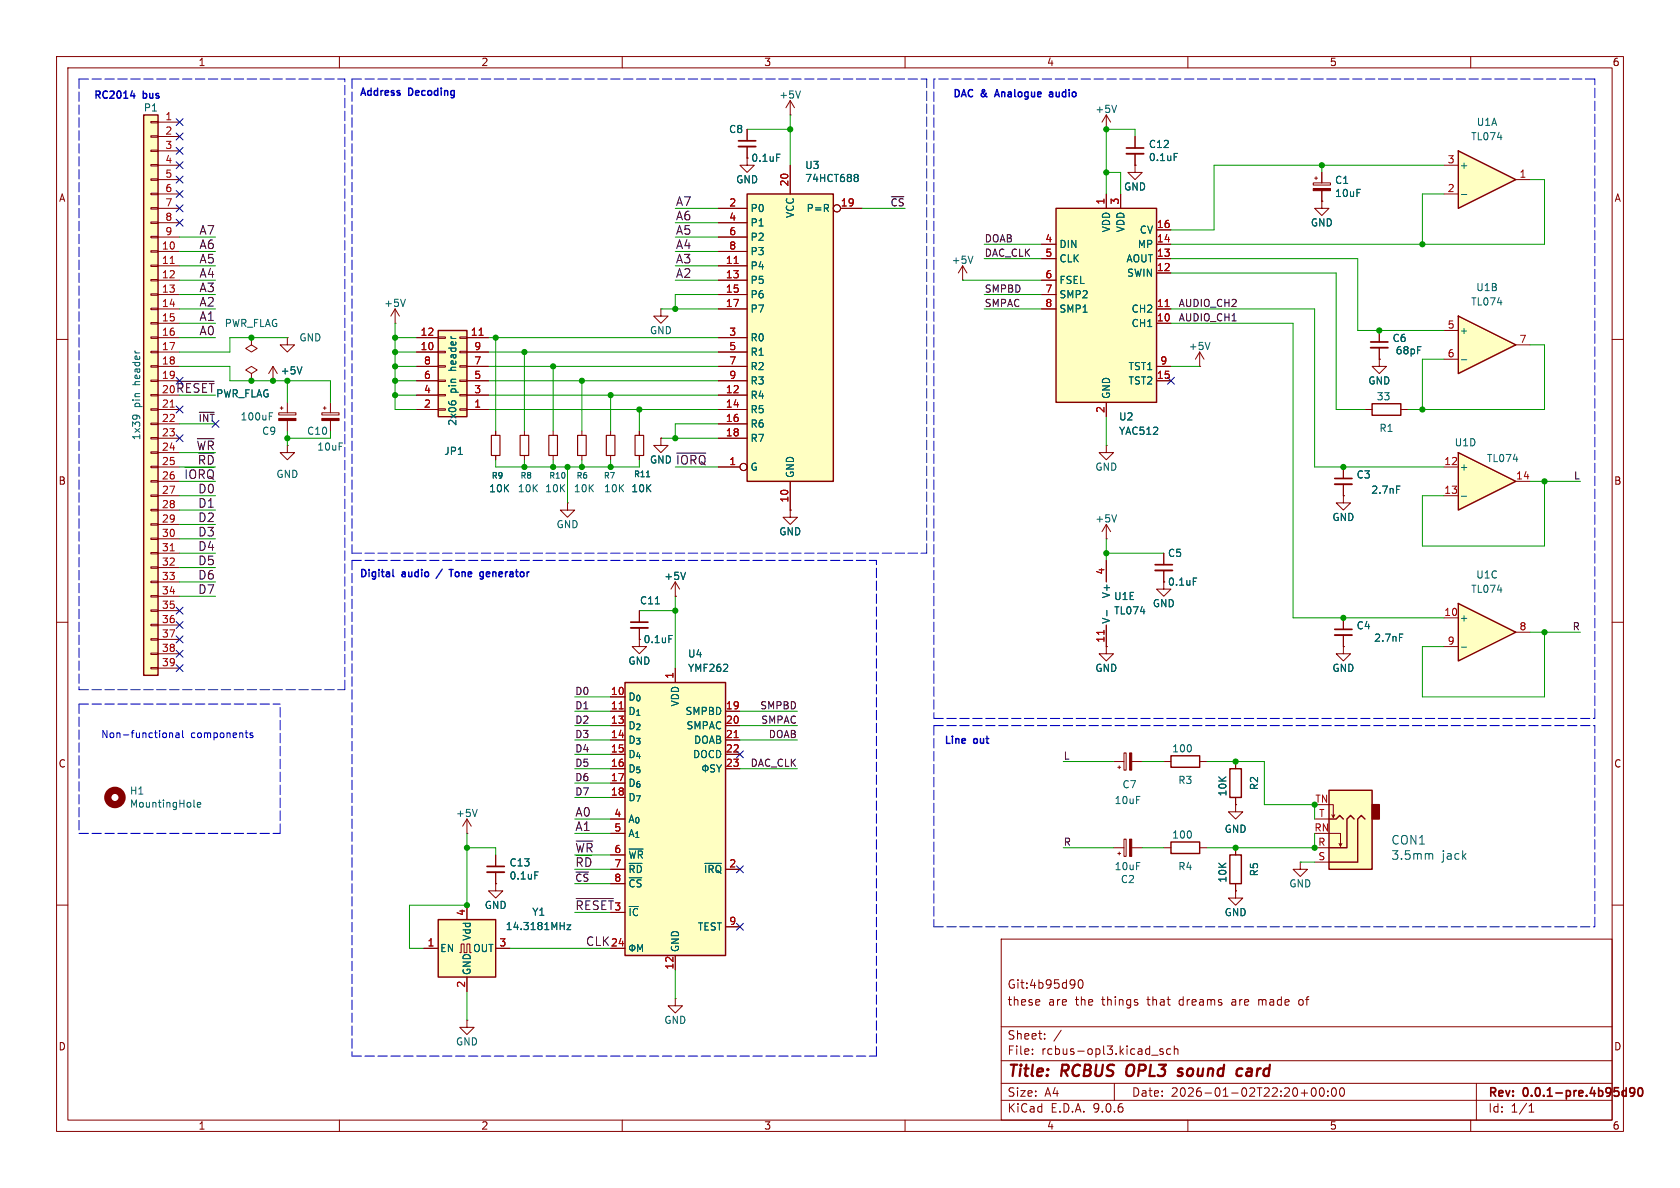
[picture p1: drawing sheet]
<svg xmlns="http://www.w3.org/2000/svg" width="297mm" height="210mm" viewBox="0 0 297 210" stroke-linecap="round" stroke-linejoin="round" font-family="sans-serif">
<defs><g id="words">
<g font-size="2.8" fill="#840000">
<text x="178" y="190.9">Title:</text>
<text x="187.7" y="190.9">RCBUS</text>
<text x="200" y="190.9">OPL3</text>
<text x="209.9" y="190.9">sound</text>
<text x="221.1" y="190.9">card</text>
</g>
<g font-size="2.1" fill="#0f0f0f">
<text x="35.2" y="41.6">A7</text>
<text x="119.4" y="39.1">A6</text>
<text x="119.4" y="41.6">A5</text>
<text x="119.4" y="36.5">A7</text>
<text x="35.2" y="46.7">A5</text>
<text x="35.2" y="44.1">A6</text>
<text x="119.4" y="46.7">A3</text>
<text x="119.4" y="44.1">A4</text>
<text x="35.2" y="51.8">A3</text>
<text x="35.2" y="49.2">A4</text>
<text x="119.4" y="49.2">A2</text>
<text x="35.2" y="56.8">A1</text>
<text x="35.2" y="54.3">A2</text>
<text x="35.2" y="59.4">A0</text>
<text x="31.1" y="69.5">~{RESET}</text>
<text x="34.7" y="79.7">~{WR}</text>
<text x="34.9" y="82.2">~{RD}</text>
<text x="119.4" y="82.2">~{IORQ}</text>
<text x="32.5" y="84.8">~{IORQ}</text>
<text x="35" y="87.3">D0</text>
<text x="35" y="89.9">D1</text>
<text x="35" y="94.9">D3</text>
<text x="35" y="92.4">D2</text>
<text x="35" y="97.5">D4</text>
<text x="35" y="100">D5</text>
<text x="35" y="102.6">D6</text>
<text x="35" y="105.1">D7</text>
<text x="101.6" y="144.5">A0</text>
<text x="101.6" y="147">A1</text>
<text x="101.6" y="150.8">~{WR}</text>
<text x="101.6" y="153.4">~{RD}</text>
<text x="103.5" y="167.3">CLK</text>
</g>
<g font-size="2.1" fill="#006464">
<text x="245.9" y="149.5">CON1</text>
<text x="245.9" y="152.2">3.5mm</text>
<text x="254.9" y="152.2">jack</text>
</g>
<g font-size="2.1" fill="#840000">
<text x="101.6" y="161">~{RESET}</text>
<text x="178" y="178">these</text>
<text x="178" y="175">Git:4b95d90</text>
<text x="185.3" y="178">are</text>
<text x="190.2" y="178">the</text>
<text x="195" y="178">things</text>
<text x="203.1" y="178">that</text>
<text x="208.9" y="178">dreams</text>
<text x="218.3" y="178">are</text>
<text x="223.2" y="178">made</text>
<text x="230.5" y="178">of</text>
<text x="178" y="184">Sheet:</text>
<text x="178" y="186.7">File:</text>
<text x="184.1" y="186.7">rcbus-opl3.kicad_sch</text>
<text x="178" y="196.9">KiCad</text>
<text x="178" y="194.1">Size:</text>
<text x="184.7" y="194.1">A4</text>
<text x="185.7" y="196.9">E.D.A.</text>
<text x="193.3" y="196.9">9.0.6</text>
<text x="200" y="194.1">Date:</text>
<text x="207" y="194.1">2026-01-02T22:20+00:00</text>
<text x="263" y="194.3">Rev:</text>
<text x="263" y="196.9">Id:</text>
<text x="267.1" y="196.9">1/1</text>
<text x="269.4" y="194.3">0.0.1-pre.4b95d90</text>
</g>
<g font-size="1.8" fill="#840000">
<text x="35" y="11.9">1</text>
<text x="85" y="11.9">2</text>
<text x="135" y="11.9">3</text>
<text x="185" y="11.9">4</text>
<text x="235" y="11.9">5</text>
<text x="285" y="11.9">6</text>
<text x="10.3" y="35.9">A</text>
<text x="285.3" y="35.9">A</text>
<text x="10.3" y="85.9">B</text>
<text x="285.3" y="85.9">B</text>
<text x="10.3" y="135.9">C</text>
<text x="285.3" y="135.9">C</text>
<text x="10.3" y="185.9">D</text>
<text x="285.3" y="185.9">D</text>
<text x="35" y="199.9">1</text>
<text x="85" y="199.9">2</text>
<text x="135" y="199.9">3</text>
<text x="185" y="199.9">4</text>
<text x="235" y="199.9">5</text>
<text x="285" y="199.9">6</text>
</g>
<g font-size="1.8" fill="#0000c2">
<text x="16.5" y="17.5">RC2014</text>
<text x="25.4" y="17.5">bus</text>
<text x="63.5" y="17">Address</text>
<text x="72.3" y="17">Decoding</text>
<text x="168.4" y="17.3">DAC</text>
<text x="173.5" y="17.3">&amp;</text>
<text x="176.6" y="17.3">Analogue</text>
<text x="186.6" y="17.3">audio</text>
<text x="63.5" y="102.1">Digital</text>
<text x="71.1" y="102.1">audio</text>
<text x="80.6" y="102.1">Tone</text>
<text x="86.5" y="102.1">generator</text>
<text x="17.8" y="130.6">Non-functional</text>
<text x="33.7" y="130.6">components</text>
<text x="166.9" y="131.6">Line</text>
<text x="172.2" y="131.6">out</text>
</g>
<g font-size="1.8" fill="#006464">
<text x="137.7" y="17.6">+5V</text>
<text x="25.3" y="19.9">P1</text>
<text x="128.8" y="23.7">C8</text>
<text x="193.5" y="20.2">+5V</text>
<text x="261" y="22.5">U1A</text>
<text x="132.7" y="28.8">0.1uF</text>
<text x="203" y="26.4">C12</text>
<text x="203" y="28.7">0.1uF</text>
<text x="260" y="25">TL074</text>
<text x="130" y="32.6">GND</text>
<text x="142.2" y="30.1">U3</text>
<text x="142.2" y="32.4">74HCT688</text>
<text x="198.6" y="33.9">GND</text>
<text x="235.9" y="32.7">C1</text>
<text x="235.9" y="35">10uF</text>
<text x="257.9" y="30.1">+</text>
<text x="132.6" y="37.7">P0</text>
<text x="132.6" y="40.2">P1</text>
<text x="140.6" y="38.6" transform="rotate(-90 140.6 38.6)">VCC</text>
<text x="142.5" y="37.7">P=R</text>
<text x="196.4" y="41.2" transform="rotate(-90 196.4 41.2)">VDD</text>
<text x="199" y="41.2" transform="rotate(-90 199 41.2)">VDD</text>
<text x="201.4" y="41.5">CV</text>
<text x="231.6" y="40.2">GND</text>
<text x="132.6" y="42.8">P2</text>
<text x="132.6" y="45.3">P3</text>
<text x="132.6" y="47.9">P4</text>
<text x="168.1" y="46.8">+5V</text>
<text x="187.2" y="46.6">CLK</text>
<text x="187.2" y="44">DIN</text>
<text x="199" y="46.6">AOUT</text>
<text x="201" y="44">MP</text>
<text x="132.6" y="50.4">P5</text>
<text x="132.6" y="52.9">P6</text>
<text x="187.2" y="50.4">FSEL</text>
<text x="187.2" y="52.9">SMP2</text>
<text x="199.2" y="49.1">SWIN</text>
<text x="260.9" y="51.7">U1B</text>
<text x="39.6" y="58">PWR_FLAG</text>
<text x="67.8" y="54.5">+5V</text>
<text x="114.8" y="59.3">GND</text>
<text x="132.6" y="55.5">P7</text>
<text x="187.2" y="55.5">SMP1</text>
<text x="199.9" y="55.5">CH2</text>
<text x="199.9" y="58">CH1</text>
<text x="257.9" y="59.3">+</text>
<text x="260" y="54.2">TL074</text>
<text x="52.8" y="60.6">GND</text>
<text x="80.9" y="65.5" transform="rotate(-90 80.9 65.5)">header</text>
<text x="132.6" y="60.6">R0</text>
<text x="132.6" y="63.1">R1</text>
<text x="132.6" y="65.6">R2</text>
<text x="199.4" y="65.6">TST1</text>
<text x="210.1" y="62.1">+5V</text>
<text x="246.1" y="60.7">C6</text>
<text x="246.6" y="62.8">68pF</text>
<text x="25" y="68" transform="rotate(-90 25 68)">header</text>
<text x="38.1" y="70.5">PWR_FLAG</text>
<text x="49.5" y="66.4">+5V</text>
<text x="80.9" y="69.5" transform="rotate(-90 80.9 69.5)">pin</text>
<text x="132.6" y="68.2">R3</text>
<text x="132.6" y="70.7">R4</text>
<text x="196.4" y="70.6" transform="rotate(-90 196.4 70.6)">GND</text>
<text x="199.4" y="68.2">TST2</text>
<text x="241.8" y="68.2">GND</text>
<text x="243.3" y="71">33</text>
<text x="25" y="77.9" transform="rotate(-90 25 77.9)">1x39</text>
<text x="25" y="72.1" transform="rotate(-90 25 72.1)">pin</text>
<text x="42.4" y="74.5">100uF</text>
<text x="46.2" y="77.1">C9</text>
<text x="54.2" y="77.1">C10</text>
<text x="80.9" y="75.4" transform="rotate(-90 80.9 75.4)">2x06</text>
<text x="132.6" y="73.3">R5</text>
<text x="132.6" y="75.8">R6</text>
<text x="197.7" y="77.1">YAC512</text>
<text x="197.7" y="74.5">U2</text>
<text x="243.8" y="76.6">R1</text>
<text x="56" y="79.9">10uF</text>
<text x="78.4" y="80.6">JP1</text>
<text x="114.8" y="82.1">GND</text>
<text x="132.6" y="78.3">R7</text>
<text x="132.6" y="83.4">G</text>
<text x="193.5" y="83.4">GND</text>
<text x="257.1" y="79.1">U1D</text>
<text x="257.9" y="83.4">+</text>
<text x="262.8" y="81.9">TL074</text>
<text x="48.8" y="84.7">GND</text>
<text x="86.4" y="87.2">10K</text>
<text x="91.4" y="87.2">10K</text>
<text x="96.3" y="87.2">10K</text>
<text x="101.4" y="87.2">10K</text>
<text x="106.7" y="87.2">10K</text>
<text x="111.5" y="87.2">10K</text>
<text x="140.6" y="84.6" transform="rotate(-90 140.6 84.6)">GND</text>
<text x="239.7" y="84.8">C3</text>
<text x="242.3" y="87.5">2.7nF</text>
<text x="98.3" y="93.6">GND</text>
<text x="137.7" y="94.8">GND</text>
<text x="193.5" y="92.6">+5V</text>
<text x="235.5" y="92.3">GND</text>
<text x="206.4" y="98.7">C5</text>
<text x="113" y="107">C11</text>
<text x="117.3" y="102.7">+5V</text>
<text x="196.4" y="105.9" transform="rotate(-90 196.4 105.9)">V+</text>
<text x="196.9" y="106.3">U1E</text>
<text x="203.7" y="107.5">GND</text>
<text x="206.4" y="103.7">0.1uF</text>
<text x="260" y="105">TL074</text>
<text x="260.9" y="102.5">U1C</text>
<text x="113.7" y="113.9">0.1uF</text>
<text x="196.4" y="110.4" transform="rotate(-90 196.4 110.4)">V-</text>
<text x="196.9" y="108.8">TL074</text>
<text x="239.7" y="111.5">C4</text>
<text x="242.8" y="113.6">2.7nF</text>
<text x="257.9" y="110.1">+</text>
<text x="111" y="117.7">GND</text>
<text x="121.5" y="119">YMF262</text>
<text x="121.5" y="116.4">U4</text>
<text x="193.5" y="119">GND</text>
<text x="235.5" y="119">GND</text>
<text x="111" y="124.1">D_{0}</text>
<text x="120.2" y="125" transform="rotate(-90 120.2 125)">VDD</text>
<text x="111" y="126.6">D_{1}</text>
<text x="111" y="129.1">D_{2}</text>
<text x="111" y="131.7">D_{3}</text>
<text x="121.1" y="126.6">SMPBD</text>
<text x="121.3" y="129.1">SMPAC</text>
<text x="122.6" y="131.7">DOAB</text>
<text x="111" y="134.2">D_{4}</text>
<text x="111" y="136.8">D_{5}</text>
<text x="122.4" y="134.2">DOCD</text>
<text x="207.1" y="133.2">100</text>
<text x="22.9" y="140.7">H1</text>
<text x="22.9" y="143">MountingHole</text>
<text x="111" y="139.3">D_{6}</text>
<text x="111" y="141.8">D_{7}</text>
<text x="197" y="142.3">10uF</text>
<text x="198.3" y="139.5">C7</text>
<text x="208.2" y="138.8">R3</text>
<text x="217" y="140.9" transform="rotate(-90 217 140.9)">10K</text>
<text x="222.6" y="139.8" transform="rotate(-90 222.6 139.8)">R2</text>
<text x="80.5" y="144.6">+5V</text>
<text x="111" y="148.2">A_{1}</text>
<text x="111" y="145.6">A_{0}</text>
<text x="207.1" y="148.4">100</text>
<text x="216.4" y="147.4">GND</text>
<text x="90" y="153.4">C13</text>
<text x="90" y="155.7">0.1uF</text>
<text x="111" y="152">~{WR}</text>
<text x="111" y="154.5">~{RD}</text>
<text x="124.4" y="154.5">~{IRQ}</text>
<text x="197" y="154">10uF</text>
<text x="208.2" y="154">R4</text>
<text x="222.6" y="155" transform="rotate(-90 222.6 155)">R5</text>
<text x="85.6" y="160.9">GND</text>
<text x="111" y="157.1">~{CS}</text>
<text x="198" y="156.3">C2</text>
<text x="217" y="156.1" transform="rotate(-90 217 156.1)">10K</text>
<text x="227.8" y="157.1">GND</text>
<text x="83.4" y="166.4" transform="rotate(-90 83.4 166.4)">Vdd</text>
<text x="89.3" y="164.6">14.3181MHz</text>
<text x="94" y="162.1">Y1</text>
<text x="111" y="162.2">~{IC}</text>
<text x="123.3" y="164.7">TEST</text>
<text x="216.4" y="162.2">GND</text>
<text x="77.7" y="168.5">EN</text>
<text x="83.4" y="172.5" transform="rotate(-90 83.4 172.5)">GND</text>
<text x="83.5" y="168.5">OUT</text>
<text x="120.2" y="168.4" transform="rotate(-90 120.2 168.4)">GND</text>
<text x="80.5" y="185">GND</text>
<text x="117.3" y="181.2">GND</text>
</g>
<g font-size="1.8" fill="#a90000">
<text x="29.1" y="21.3">1</text>
<text x="29.1" y="23.9">2</text>
<text x="29.1" y="26.4">3</text>
<text x="29.1" y="29">4</text>
<text x="255.8" y="29">3</text>
<text x="29.1" y="31.5">5</text>
<text x="29.1" y="34">6</text>
<text x="139.4" y="33.1" transform="rotate(-90 139.4 33.1)">20</text>
<text x="255.8" y="34">2</text>
<text x="268.5" y="31.5">1</text>
<text x="29.1" y="36.6">7</text>
<text x="29.1" y="39.1">8</text>
<text x="29.1" y="41.7">9</text>
<text x="128.8" y="36.6">2</text>
<text x="128.8" y="39.1">4</text>
<text x="128.8" y="41.7">6</text>
<text x="148.5" y="36.6">19</text>
<text x="195.3" y="36.3" transform="rotate(-90 195.3 36.3)">1</text>
<text x="197.9" y="36.3" transform="rotate(-90 197.9 36.3)">3</text>
<text x="204.4" y="40.4">16</text>
<text x="28.5" y="44.2">10</text>
<text x="28.5" y="46.7">11</text>
<text x="128.2" y="46.7">11</text>
<text x="128.8" y="44.2">8</text>
<text x="184.7" y="45.5">5</text>
<text x="184.7" y="42.9">4</text>
<text x="204.4" y="42.9">14</text>
<text x="204.4" y="45.5">13</text>
<text x="28.5" y="49.3">12</text>
<text x="28.5" y="51.8">13</text>
<text x="128.2" y="49.3">13</text>
<text x="128.2" y="51.8">15</text>
<text x="184.7" y="49.3">6</text>
<text x="184.7" y="51.8">7</text>
<text x="204.4" y="48">12</text>
<text x="28.5" y="54.4">14</text>
<text x="28.5" y="56.9">15</text>
<text x="28.5" y="59.4">16</text>
<text x="74.3" y="59.4">12</text>
<text x="83.1" y="59.4">11</text>
<text x="128.2" y="54.4">17</text>
<text x="128.8" y="59.4">3</text>
<text x="184.7" y="54.4">8</text>
<text x="204.4" y="54.4">11</text>
<text x="204.4" y="56.9">10</text>
<text x="255.8" y="58.2">5</text>
<text x="28.5" y="62">17</text>
<text x="28.5" y="64.5">18</text>
<text x="74.3" y="62">10</text>
<text x="74.9" y="64.5">8</text>
<text x="83.7" y="64.5">7</text>
<text x="83.7" y="62">9</text>
<text x="128.8" y="62">5</text>
<text x="128.8" y="64.5">7</text>
<text x="205" y="64.5">9</text>
<text x="255.8" y="63.2">6</text>
<text x="268.5" y="60.7">7</text>
<text x="28.5" y="67.1">19</text>
<text x="28.5" y="69.6">20</text>
<text x="74.9" y="69.6">4</text>
<text x="74.9" y="67.1">6</text>
<text x="83.7" y="69.6">3</text>
<text x="83.7" y="67.1">5</text>
<text x="128.2" y="69.6">12</text>
<text x="128.8" y="67.1">9</text>
<text x="204.4" y="67.1">15</text>
<text x="28.5" y="72.1">21</text>
<text x="28.5" y="74.7">22</text>
<text x="28.5" y="77.2">23</text>
<text x="74.9" y="72.1">2</text>
<text x="83.7" y="72.1">1</text>
<text x="128.2" y="72.1">14</text>
<text x="128.2" y="74.7">16</text>
<text x="128.2" y="77.2">18</text>
<text x="195.3" y="73.1" transform="rotate(-90 195.3 73.1)">2</text>
<text x="28.5" y="79.8">24</text>
<text x="28.5" y="82.3">25</text>
<text x="128.8" y="82.3">1</text>
<text x="255.2" y="82.3">12</text>
<text x="28.5" y="84.8">26</text>
<text x="28.5" y="87.4">27</text>
<text x="28.5" y="89.9">28</text>
<text x="139.4" y="88.9" transform="rotate(-90 139.4 88.9)">10</text>
<text x="255.2" y="87.4">13</text>
<text x="267.9" y="84.8">14</text>
<text x="28.5" y="92.5">29</text>
<text x="28.5" y="95">30</text>
<text x="28.5" y="97.5">31</text>
<text x="28.5" y="100.1">32</text>
<text x="195.3" y="101.7" transform="rotate(-90 195.3 101.7)">4</text>
<text x="28.5" y="102.6">33</text>
<text x="28.5" y="105.2">34</text>
<text x="28.5" y="107.7">35</text>
<text x="28.5" y="110.2">36</text>
<text x="28.5" y="112.8">37</text>
<text x="195.3" y="113.7" transform="rotate(-90 195.3 113.7)">11</text>
<text x="255.2" y="109">10</text>
<text x="268.5" y="111.5">8</text>
<text x="28.5" y="115.3">38</text>
<text x="28.5" y="117.9">39</text>
<text x="255.8" y="114">9</text>
<text x="107.9" y="122.9">10</text>
<text x="107.9" y="125.5">11</text>
<text x="119.1" y="120.1" transform="rotate(-90 119.1 120.1)">1</text>
<text x="128.2" y="125.5">19</text>
<text x="107.9" y="128">13</text>
<text x="107.9" y="130.6">14</text>
<text x="128.2" y="128">20</text>
<text x="128.2" y="130.6">21</text>
<text x="107.9" y="133.1">15</text>
<text x="107.9" y="135.6">16</text>
<text x="128.2" y="133.1">22</text>
<text x="128.2" y="135.6">23</text>
<text x="107.9" y="138.2">17</text>
<text x="107.9" y="140.7">18</text>
<text x="232.4" y="142">TN</text>
<text x="108.5" y="147.1">5</text>
<text x="108.5" y="144.5">4</text>
<text x="232.3" y="147.1">RN</text>
<text x="232.9" y="149.6">R</text>
<text x="233.1" y="144.5">T</text>
<text x="108.5" y="150.9">6</text>
<text x="108.5" y="153.4">7</text>
<text x="108.5" y="156">8</text>
<text x="128.8" y="153.4">2</text>
<text x="233" y="152.1">S</text>
<text x="82.3" y="162" transform="rotate(-90 82.3 162)">4</text>
<text x="108.5" y="161">3</text>
<text x="75.5" y="167.4">1</text>
<text x="88.2" y="167.4">3</text>
<text x="107.9" y="167.4">24</text>
<text x="128.8" y="163.6">9</text>
<text x="119.1" y="171.5" transform="rotate(-90 119.1 171.5)">12</text>
<text x="82.3" y="174.7" transform="rotate(-90 82.3 174.7)">2</text>
</g>
<g font-size="1.8" fill="#0f0f0f">
<text x="157.3" y="36.6">~{CS}</text>
<text x="174" y="42.9">DOAB</text>
<text x="174" y="45.5">DAC_CLK</text>
<text x="174" y="51.8">SMPBD</text>
<text x="174" y="54.3">SMPAC</text>
<text x="208.3" y="54.3">AUDIO_CH2</text>
<text x="208.3" y="56.9">AUDIO_CH1</text>
<text x="278.2" y="84.8">L</text>
<text x="277.9" y="111.5">R</text>
<text x="101.6" y="122.9">D0</text>
<text x="101.6" y="125.5">D1</text>
<text x="134.3" y="125.5">SMPBD</text>
<text x="101.6" y="130.5">D3</text>
<text x="101.6" y="128">D2</text>
<text x="134.5" y="128">SMPAC</text>
<text x="135.8" y="130.5">DOAB</text>
<text x="101.6" y="135.6">D5</text>
<text x="101.6" y="133.1">D4</text>
<text x="132.6" y="135.6">DAC_CLK</text>
<text x="188" y="134.4">L</text>
<text x="101.6" y="138.2">D6</text>
<text x="101.6" y="140.7">D7</text>
<text x="188" y="149.6">R</text>
<text x="101.6" y="155.9">~{CS}</text>
</g>
<text font-size="1.8" fill="#000084" x="35" y="74.7">~{INT}</text>
<g font-size="1.4" fill="#006464">
<text x="86.8" y="84.8">R9</text>
<text x="91.9" y="84.8">R8</text>
<text x="97" y="84.8">R10</text>
<text x="101.8" y="84.8">R6</text>
<text x="106.6" y="84.8">R7</text>
<text x="112" y="84.6">R11</text>
</g>
</g></defs>
<g fill="none" stroke="#840000" stroke-width=".18">
<path d="M10 10h277v190h-277zM12 12h273v186h-273zM60 10v2M110 10v2M160 10v2M210 10v2M260 10v2M116.8 54.6v1.3h1.3l-1.3 1.3-1.2-1.3h1.2M116.8 54.6h.1M10 60h2M285 60h2M10 110h2"/>
<path d="M113 113v1.3h1.3l-1.3 1.3-1.2-1.3h1.2M113 113h.1M113 108v2M113 111v2M285 110h2M82.5 147.3h.1M82.5 144.8l-.7 1.3M82.5 144.8l.8 1.3M82.5 144.8v2.5M87.6 156.2v1.3h1.3l-1.3 1.3-1.2-1.3h1.2M87.6 156.2h.1M87.6 151.1v2.1"/>
<path d="M87.6 154.2v2M10 160h2M177 166h108v32h-108zM183.7 176.8l.1 .3-.7 .1M190.7 173.3l.3-.1a.81 .81 0 0 1 .5 .6 .81 .81 0 0 1-.3 .8l-.1 .1a.81 .81 0 0 1-.4-1.4zM222.5 176.7v1M222.6 176.8h-.1M229.9 176.7l-.3 .3v.4l.3 .3M285 160h2M60 198v2M110 198v2M160 198v2"/>
<path d="M177 194.5h108M177 191.5h108M177 187.5h108M177 181.5h108M182.5 186.3v.1M182.5 185.5v.1M184.7 183.6v.1M184.7 182.8v.1M187.6 182.1l-1.3 2M197 191.5v3M203.6 186.5h1.1M205.6 185.5l-.4-.1-.2 .2 .1 .2 .5 .2v.3h-.6"/>
<path d="M207 185.5l-.5-.1-.3 .3v.4l.2 .2h.6M207.6 185.5l.2-.1 .4 .1v.9M207.6 184.9v1.5M210 198v2M232 192.4l.2-.1a.81 .81 0 0 1 .6 .6 .81 .81 0 0 1-.3 .8l-.2 .1a.81 .81 0 0 1-.3-1.4zM233.4 192.4l.2-.1a.81 .81 0 0 1 .6 .6 .81 .81 0 0 1-.3 .8l-.2 .1a.81 .81 0 0 1-.3-1.4zM234.7 192.9v.1M234.7 193.7v.1M235.5 192.4l.2-.1a.81 .81 0 0 1 .6 .6 .81 .81 0 0 1-.3 .8l-.1 .1a.81 .81 0 0 1-.4-1.4zM237 192.4l.2-.1a.81 .81 0 0 1 .6 .6 .81 .81 0 0 1-.3 .8l-.2 .1a.81 .81 0 0 1-.3-1.4zM260 198v2M261 191.5v6.5"/>
<path d="M270.3 196.6h.9M270.5 195.5h-.2M270.7 195.1v1.5"/>
</g>
<path d="M111.5 110h3.1M86.1 153.2h3.1M289 192.9l-.3 .3h-.3l-.3-.3 .2-.5 .4-.1 .2 .1a.99 .99 0 0 1-.3 1.4h-.3M289.7 192.4l.2-.1a.81 .81 0 0 1 .6 .6 .81 .81 0 0 1-.3 .8l-.1 .1a.81 .81 0 0 1-.4-1.4z" fill="none" stroke="#840000" stroke-width=".3"/>
<path d="M199.3 188.5a1.5 1.5 0 0 0 0 1.6M208.3 189.4l.5 .1 .3 .3-.2 .3-.6 .1M209.1 189a.5 .5 0 0 0-.8 .2M219.5 188.9l.1 .1M220.4 189.5l-.1 .2 .1 .4" fill="none" stroke="#840000" stroke-width=".4"/>
<path d="M111.5 111h3.1M86.1 154.2h3.1" fill="none" stroke="#840000" stroke-width=".33"/>
<path d="M115.9 106.8h.7M118.3 112.3h.6M84.4 143.1l-.5 1.2M94.6 154.1h.6" fill="none" stroke="#006464" stroke-width=".18"/>
<path d="M132.1 34.3h15.2v50.8h-15.2z" fill="#ffffc2"/>
<path d="M132.1 34.3h15.2v50.8h-15.2z" fill="none" stroke="#840000" stroke-width=".25"/>
<g fill="none" stroke="#840000" stroke-width=".18">
<path d="M127 36.8h5.1M127 39.4h5.1M139.7 29.2v5.1M148.6 36.8h3.8M127 41.9h5.1M127 44.5h5.1M127 47h5.1M127 49.5h5.1M127 52.1h5.1M127 54.6h5.1M127 59.7h5.1M127 62.2h5.1"/>
<path d="M127 64.8h5.1M127 67.3h5.1M127 69.9h5.1M127 72.4h5.1M127 74.9h5.1M127 77.5h5.1M100.3 88.9v1.3h1.3l-1.3 1.2-1.2-1.2h1.2M100.3 88.9h.1M127 82.6h3.8M139.7 85.1v5.1"/>
<circle cx="148" cy="36.8" r=".63"/>
<circle cx="131.4" cy="82.5" r=".63"/>
</g>
<path d="M129.8 46.6h.7" fill="none" stroke="#a90000" stroke-width=".18"/>
<path d="M151.2 30.8h.3l.2 .3-.2 .3M151.2 31.4h.3M151.5 31.4l.2 .2v.3l-.1 .1-.4 .1" fill="none" stroke="#006464" stroke-width=".18"/>
<path d="M77.5 58.4h5v15.3h-5z" fill="#ffffc2"/>
<path d="M77.5 58.4h5v15.3h-5z" fill="none" stroke="#840000" stroke-width=".25"/>
<g fill="none" stroke="#840000" stroke-width=".18">
<path d="M139.7 17.8l-.8 1.3M139.7 17.8l.8 1.3M139.7 17.8v2.5M132.1 27.9v1.3h1.2l-1.2 1.3-1.3-1.3h1.3M132.1 27.9h.1M132.1 22.9v2M132.1 25.9v2M139.7 20.3h.1M69.8 57.2h.1M69.8 54.6l-.7 1.3M69.8 54.6l.8 1.3M69.8 54.6v2.6"/>
<path d="M73.7 59.7h3.8M77.5 59.6h1.2v.2h-1.2zM81.3 59.6h1.2v.2h-1.2zM82.5 59.7h3.9M73.7 72.4h3.8M73.7 69.9h3.8M73.7 67.3h3.8M73.7 64.8h3.8M73.7 62.2h3.8M77.5 72.3h1.2v.2h-1.2zM77.5 69.7h1.2v.3h-1.2zM77.5 67.2h1.2v.2h-1.2z"/>
<path d="M77.5 64.6h1.2v.3h-1.2zM77.5 62.1h1.2v.3h-1.2zM81.3 72.3h1.2v.2h-1.2zM81.3 69.7h1.2v.3h-1.2zM81.3 67.2h1.2v.2h-1.2zM81.3 64.6h1.2v.3h-1.2zM81.3 62.1h1.2v.3h-1.2zM82.5 72.4h3.9M82.5 69.9h3.9M82.5 67.3h3.9M82.5 64.8h3.9M82.5 62.2h3.9"/>
<path d="M119.4 105.4h.1M119.4 102.9l-.8 1.2M119.4 102.9l.7 1.2M119.4 102.9v2.5M237.5 114.3v1.3h1.3l-1.3 1.2-1.3-1.2h1.3M237.5 114.3h.1M237.5 109.2v2.1M237.5 112.3v2"/>
</g>
<path d="M84.7 59.3h.7" fill="none" stroke="#a90000" stroke-width=".18"/>
<path d="M141.5 16.1l-.4 1.2M137.3 27.2h.6M71.7 52.9l-.5 1.3M79.3 71v.2M79.8 71.1l.2-.3h.3l.3 .3M121.2 101.2l-.4 1.2M247.4 112.1h.6" fill="none" stroke="#006464" stroke-width=".18"/>
<path d="M130.6 24.9h3M236 111.3h3" fill="none" stroke="#840000" stroke-width=".3"/>
<path d="M130.6 25.9h3M236 112.3h3" fill="none" stroke="#840000" stroke-width=".33"/>
<path d="M257.8 106.7l10.2 5.1-10.2 5z" fill="#ffffc2"/>
<path d="M257.8 106.7l10.2 5.1-10.2 5zM207 133.6h5.1v2h-5.1zM217.4 135.9h2.1v5.1h-2.1z" fill="none" stroke="#840000" stroke-width=".25"/>
<g fill="none" stroke="#840000" stroke-width=".18">
<path d="M44.4 59.7v1.3l1.1 .6-1.1 .6-1-.6 1-.6M44.4 59.7h.1M50.8 59.7v1.3h1.3l-1.3 1.2-1.3-1.2h1.3M50.8 59.7h.1M44.4 66l1.1-.6-1.1-.6-1 .6 1 .6v1.3M44.4 67.3h.1M48.3 67.3h.1M48.3 64.8l-.8 1.2M48.3 64.8l.7 1.2M48.3 64.8v2.5M49.3 73h3v.4h-3zM49.5 72.1h.5"/>
<path d="M49.8 71.9v.5M50.8 78.7v1.3h1.3l-1.3 1.3-1.3-1.3h1.3M50.8 78.7h.1M50.8 71.1v1.9M50.8 74.3v1.9M56.9 73h3v.4h-3zM57.1 72.1h.6M57.4 71.9v.5M58.4 71.1v1.9M58.4 74.3v1.9M87.6 76.2v.8M92.7 76.2v.8"/>
<path d="M97.8 76.2v.8M102.9 76.2v.8M107.9 76.2v.8M113 76.2v.8M116.8 77.5v1.2h1.3l-1.3 1.3-1.2-1.3h1.2M116.8 77.5h.1M87.6 80.5v.8M92.7 80.5v.8M97.8 80.5v.8M102.9 80.5v.8M107.9 80.5v.8M113 80.5v.8"/>
<path d="M139.7 90.2v1.2h1.3l-1.3 1.3-1.3-1.3h1.3M139.7 90.2h.1M255.3 109.2h2.5M255.3 114.3h2.5M268 111.8h2.5M205.7 134.6h1.3M212.1 134.6h1.3M218.4 134.6v1.3M196.8 149.9h1.9M197.6 150.9h.5M197.9 150.6v.5M198.7 148.3h.4v3.1h-.4z"/>
<path d="M200.1 149.9h1.8M218.4 141v1.2"/>
</g>
<path d="M47.6 73.6h.4M47.6 73h.6M53.4 64.8l-.4 1.3M114.3 84.3h.6M258.3 114.4h1" fill="none" stroke="#006464" stroke-width=".18"/>
<g fill="#840000" stroke="#840000" stroke-width=".18">
<path d="M199.7 148.3h.4v3.1h-.4z"/>
<path d="M56.9 74h3v.3h-3z"/>
<path d="M49.3 74h3v.3h-3z"/>
</g>
<path d="M86.9 77h1.5v3.5h-1.5zM91.9 77h1.6v3.5h-1.6zM97 77h1.6v3.5h-1.6zM102.1 77h1.5v3.5h-1.5zM107.2 77h1.5v3.5h-1.5zM112.3 77h1.5v3.5h-1.5z" fill="none" stroke="#840000" stroke-width=".2"/>
<path d="M25.4 20.3h2.5v99.1h-2.5z" fill="#ffffc2"/>
<path d="M25.4 20.3h2.5v99.1h-2.5z" fill="none" stroke="#840000" stroke-width=".25"/>
<g fill="none" stroke="#840000" stroke-width=".18">
<path d="M26.7 21.5h1.2v.2h-1.2zM26.7 24h1.2v.3h-1.2zM26.7 26.5h1.2v.3h-1.2zM26.7 29.1h1.2v.2h-1.2zM26.7 31.6h1.2v.3h-1.2zM26.7 34.2h1.2v.2h-1.2zM26.7 36.7h1.2v.3h-1.2zM26.7 39.2h1.2v.3h-1.2zM27.9 21.6h3.8M27.9 24.1h3.8M27.9 26.7h3.8M27.9 29.2h3.8"/>
<path d="M27.9 31.8h3.8M27.9 34.3h3.8M27.9 36.8h3.8M27.9 39.4h3.8M26.7 41.8h1.2v.2h-1.2zM26.7 44.3h1.2v.3h-1.2zM26.7 46.9h1.2v.2h-1.2zM26.7 49.4h1.2v.3h-1.2zM26.7 51.9h1.2v.3h-1.2zM26.7 54.5h1.2v.2h-1.2zM26.7 57h1.2v.3h-1.2zM26.7 59.6h1.2v.2h-1.2z"/>
<path d="M27.9 41.9h3.8M27.9 44.5h3.8M27.9 47h3.8M27.9 49.5h3.8M27.9 52.1h3.8M27.9 54.6h3.8M27.9 57.2h3.8M27.9 59.7h3.8M26.7 62.1h1.2v.3h-1.2zM26.7 64.6h1.2v.3h-1.2zM26.7 67.2h1.2v.2h-1.2zM26.7 69.7h1.2v.3h-1.2z"/>
<path d="M26.7 72.3h1.2v.2h-1.2zM26.7 74.8h1.2v.3h-1.2zM26.7 77.3h1.2v.3h-1.2zM26.7 79.9h1.2v.2h-1.2zM27.9 62.2h3.8M27.9 64.8h3.8M27.9 67.3h3.8M27.9 69.9h3.8M27.9 72.4h3.8M27.9 74.9h3.8M27.9 77.5h3.8M26.7 82.4h1.2v.3h-1.2z"/>
<path d="M26.7 85h1.2v.2h-1.2zM26.7 87.5h1.2v.3h-1.2zM26.7 90h1.2v.3h-1.2zM26.7 92.6h1.2v.2h-1.2zM26.7 95.1h1.2v.3h-1.2zM26.7 97.7h1.2v.2h-1.2zM27.9 80h3.8M27.9 82.6h3.8M27.9 85.1h3.8M27.9 87.6h3.8M27.9 90.2h3.8M27.9 92.7h3.8"/>
<path d="M27.9 95.3h3.8M27.9 97.8h3.8M26.7 100.2h1.2v.3h-1.2zM26.7 102.7h1.2v.3h-1.2zM26.7 105.3h1.2v.2h-1.2zM26.7 107.8h1.2v.3h-1.2zM26.7 110.4h1.2v.2h-1.2zM26.7 112.9h1.2v.3h-1.2zM26.7 115.4h1.2v.3h-1.2zM26.7 118h1.2v.2h-1.2zM27.9 100.3h3.8M27.9 102.9h3.8"/>
<path d="M27.9 105.4h3.8M27.9 108h3.8M27.9 110.5h3.8M27.9 113h3.8M27.9 115.6h3.8M27.9 118.1h3.8"/>
</g>
<path d="M30.1 46.6h.7M30.1 72h.7M30.1 97.4h.7" fill="none" stroke="#a90000" stroke-width=".18"/>
<path d="M24 73.4l.2 .2M24.6 73.6a.99 .99 0 0 0-1.1-.1l-.1 .1" fill="none" stroke="#006464" stroke-width=".18"/>
<path d="M110.5 120.7h17.8v48.2h-17.8z" fill="#ffffc2"/>
<path d="M110.5 120.7h17.8v48.2h-17.8z" fill="none" stroke="#840000" stroke-width=".25"/>
<g fill="none" stroke="#840000" stroke-width=".18">
<path d="M119.4 118.1v2.6M107.9 123.2h2.6M107.9 125.7h2.6M107.9 128.3h2.6M107.9 130.8h2.6M107.9 133.4h2.6M107.9 135.9h2.6M107.9 138.4h2.6M128.3 125.7h2.5M128.3 128.3h2.5M128.3 130.8h2.5M128.3 133.4h2.5"/>
<path d="M128.3 135.9h2.5M107.9 147.3h2.6M107.9 141h2.6M107.9 144.8h2.6M107.9 151.1h2.6M107.9 153.7h2.6M107.9 156.2h2.6M128.3 153.7h2.5M107.9 167.6h2.6M119.4 176.5v1.3h1.2l-1.2 1.3-1.3-1.3h1.3M119.4 176.5h.1M119.4 168.9v2.6"/>
<path d="M128.3 163.8h2.5M82.5 180.3v1.3h1.3l-1.3 1.3-1.2-1.3h1.2M82.5 180.3h.1"/>
</g>
<path d="M109.5 125.3h.7M129.8 130.4h.7" fill="none" stroke="#a90000" stroke-width=".18"/>
<g fill="none" stroke="#006464" stroke-width=".18">
<path d="M124.7 135.2v1.3M126.3 135.3l-.5-.1-.1 .1v.4l.5 .2 .1 .3-.2 .3-.5-.1M126.7 135.2l.4 .7M127.1 135.9v.6M127.5 135.2l-.4 .7M111.2 150.1h2.5M124.6 152.6h2.9M111.8 166.9v1.3M112.7 168.2v-1.3l.5 1 .4-1v1.3"/>
<circle cx="124.7" cy="135.8" r=".47"/>
<circle cx="111.8" cy="167.6" r=".47"/>
</g>
<path d="M77.5 162.6h10.1v10.1h-10.1z" fill="#ffffc2"/>
<path d="M77.5 162.6h10.1v10.1h-10.1z" fill="none" stroke="#840000" stroke-width=".25"/>
<g fill="none" stroke="#840000" stroke-width=".18">
<path d="M232.2 32.3h3v.4h-3zM232.4 31.5h.5M232.7 31.2v.6M233.7 35.6v1.2h1.2l-1.2 1.3-1.3-1.3h1.3M233.7 35.6h.1M233.7 30.5v1.8M233.7 33.7v1.9M212.1 64.8h.1M212.1 62.2l-.8 1.3M212.1 62.2l.8 1.3M212.1 62.2v2.6M74.9 167.6h2.6"/>
<path d="M81.3 168.4h.2v-1.5h.5v1.5h.5v-1.5h.6v1.5h.2M82.5 160v2.6M82.5 172.7v2.6M87.6 167.6h2.6"/>
</g>
<path d="M213.9 60.5l-.4 1.3M100.2 163.5h.7l-.7 .8h.7" fill="none" stroke="#006464" stroke-width=".18"/>
<path d="M232.2 33.3h3v.4h-3z" fill="#840000" stroke="#840000" stroke-width=".18"/>
<path d="M257.8 55.9l10.2 5.1-10.2 5z" fill="#ffffc2"/>
<path d="M257.8 55.9l10.2 5.1-10.2 5z" fill="none" stroke="#840000" stroke-width=".25"/>
<path d="M200.7 24.1v2.1M200.7 27.2v2M170.2 49.5h.1M170.2 47l-.8 1.3M170.2 47l.7 1.3M170.2 47v2.5M255.3 58.4h2.5M255.3 63.5h2.5M268 61h2.5" fill="none" stroke="#840000" stroke-width=".18"/>
<path d="M207.6 27.1h.6M172 45.3l-.4 1.3M258.3 63.6h1" fill="none" stroke="#006464" stroke-width=".18"/>
<path d="M199.1 26.2h3.1" fill="none" stroke="#840000" stroke-width=".3"/>
<path d="M199.1 27.2h3.1" fill="none" stroke="#840000" stroke-width=".33"/>
<path d="M257.8 26.7l10.2 5.1-10.2 5z" fill="#ffffc2"/>
<path d="M257.8 26.7l10.2 5.1-10.2 5z" fill="none" stroke="#840000" stroke-width=".25"/>
<path d="M195.6 22.9h.1M195.6 20.3l-.8 1.3M195.6 20.3l.7 1.3M195.6 20.3v2.6M200.7 29.2v1.3h1.2l-1.2 1.3-1.3-1.3h1.3M200.7 29.2h.1M255.3 29.2h2.5M255.3 34.3h2.5M268 31.8h2.5" fill="none" stroke="#840000" stroke-width=".18"/>
<path d="M197.4 18.6l-.4 1.3M258.3 34.4h1" fill="none" stroke="#006464" stroke-width=".18"/>
<path d="M186.7 36.8h17.8v34.3h-17.8z" fill="#ffffc2"/>
<path d="M186.7 36.8h17.8v34.3h-17.8zM207 148.8h5.1v2.1h-5.1z" fill="none" stroke="#840000" stroke-width=".25"/>
<g fill="none" stroke="#840000" stroke-width=".18">
<path d="M195.6 34.3v2.5M198.1 34.3v2.5M184.1 45.7h2.6M184.1 43.2h2.6M184.1 49.5h2.6M184.1 52.1h2.6M184.1 54.6h2.6M204.5 45.7h2.5M204.5 43.2h2.5M204.5 54.6h2.5M204.5 40.6h2.5M204.5 48.3h2.5"/>
<path d="M204.5 57.2h2.5M195.6 71.1v2.6M204.5 64.8h2.5M204.5 67.3h2.5M237.5 87.6v1.3h1.3l-1.3 1.3-1.3-1.3h1.3M237.5 87.6h.1M205.7 149.9h1.3M212.1 149.9h1.3"/>
</g>
<path d="M206 54.2h.7" fill="none" stroke="#a90000" stroke-width=".18"/>
<path d="M257.8 80l10.2 5.1-10.2 5.1z" fill="#ffffc2"/>
<path d="M242.6 71.4h5v2h-5zM257.8 80l10.2 5.1-10.2 5.1zM217.4 151.1h2.1v5.1h-2.1z" fill="none" stroke="#840000" stroke-width=".25"/>
<g fill="none" stroke="#840000" stroke-width=".18">
<path d="M243.8 58.4v2.1M241.3 72.4h1.3M243.8 63.5v1.3h1.3l-1.3 1.2-1.2-1.2h1.2M243.8 63.5h.1M243.8 61.5v2M247.6 72.4h1.3M205.7 97.8v2M237.5 82.6v2M237.5 85.6v2M255.3 82.6h2.5M255.3 87.6h2.5M268 85.1h2.5"/>
<path d="M205.7 102.9v1.2h1.3l-1.3 1.3-1.2-1.3h1.2M205.7 102.9h.1M205.7 100.8v2.1M218.4 142.2v1.3h1.3l-1.3 1.3-1.2-1.3h1.2M218.4 142.2h.1M218.4 149.9v1.2M218.4 156.2v1.3"/>
</g>
<path d="M246.9 85.9h.6M258.3 87.7h1M211 102.2h.6" fill="none" stroke="#006464" stroke-width=".18"/>
<path d="M242.3 60.5h3.1M204.2 99.8h3.1M236 84.6h3" fill="none" stroke="#840000" stroke-width=".3"/>
<path d="M242.3 61.5h3.1M236 85.6h3M204.2 100.8h3.1" fill="none" stroke="#840000" stroke-width=".33"/>
<path d="M234.9 139.7h7.7v14h-7.7z" fill="#ffffc2"/>
<path d="M242.6 142.2h1.2v2.6h-1.2z" fill="#840000" stroke="#840000" stroke-width=".25"/>
<path d="M234.9 139.7h7.7v14h-7.7zM234.9 144.8h1.3l.7-.7 .6 .7M239.4 144.8l-.6-.7-.7 .7v5.1h-3.2M241.3 144.8l-.6-.7-.7 .7v7.6h-5.1" fill="none" stroke="#840000" stroke-width=".25"/>
<g fill="none" stroke="#840000" stroke-width=".18">
<path d="M127 36.8h5.1M127 39.4h5.1M132.1 27.9h.1M132.1 22.9v2M132.1 25.9v2M139.7 29.2v5.1M148.6 36.8h3.8M195.6 34.3v2.5M198.1 34.3v2.5M200.7 29.2h.1M200.7 24.1v2.1M200.7 27.2v2"/>
<path d="M233.7 35.6h.1M233.7 30.5v1.8M233.7 33.7v1.9M73.7 59.7h3.8M82.5 59.7h3.9M127 41.9h5.1M127 44.5h5.1M127 47h5.1M127 49.5h5.1M127 52.1h5.1M127 54.6h5.1M127 59.7h5.1"/>
<path d="M184.1 49.5h2.6M184.1 52.1h2.6M184.1 54.6h2.6M184.1 45.7h2.6M184.1 43.2h2.6M204.5 54.6h2.5M204.5 45.7h2.5M204.5 43.2h2.5M204.5 40.6h2.5M204.5 48.3h2.5M204.5 57.2h2.5M243.8 58.4v2.1"/>
<path d="M44.4 67.3h.1M48.3 67.3h.1M73.7 62.2h3.8M73.7 64.8h3.8M73.7 67.3h3.8M73.7 69.9h3.8M73.7 72.4h3.8M82.5 62.2h3.9M82.5 64.8h3.9M82.5 67.3h3.9M82.5 69.9h3.9M82.5 72.4h3.9"/>
<path d="M87.6 76.2v.8M113 76.2v.8M116.8 77.5h.1M127 62.2h5.1M127 64.8h5.1M127 67.3h5.1M127 69.9h5.1M127 72.4h5.1M127 74.9h5.1M127 77.5h5.1M195.6 78.7v1.3h1.2l-1.2 1.3-1.3-1.3h1.3M195.6 78.7h.1"/>
<path d="M195.6 71.1v2.6M204.5 64.8h2.5M204.5 67.3h2.5M243.8 63.5h.1M243.8 61.5v2M87.6 80.5v.8M113 80.5v.8M127 82.6h3.8M139.7 90.2h.1M139.7 85.1v5.1M195.6 95.3h.1M195.6 92.7v2.6"/>
<path d="M195.6 99.1v3.8M195.6 92.7l-.8 1.3M195.6 92.7l.7 1.3M205.7 97.8v2M237.5 87.6h.1M237.5 82.6v2M237.5 85.6v2M113 113h.1M113 108v2M113 111v2M119.4 105.4h.1M119.4 118.1v2.6"/>
<path d="M195.6 114.3v1.3h1.2l-1.2 1.2-1.3-1.2h1.3M195.6 114.3h.1M195.6 110.5v3.8M205.7 102.9h.1M205.7 100.8v2.1M237.5 114.3h.1M237.5 109.2v2.1M237.5 112.3v2M107.9 123.2h2.6M107.9 125.7h2.6M107.9 128.3h2.6M107.9 130.8h2.6"/>
<path d="M107.9 133.4h2.6M107.9 135.9h2.6M107.9 138.4h2.6M128.3 125.7h2.5M128.3 128.3h2.5M128.3 130.8h2.5M128.3 133.4h2.5M128.3 135.9h2.5M196.8 134.6h1.9M197.6 135.6h.5M197.9 135.4v.5M198.7 133.1h.4v3h-.4z"/>
<path d="M200.1 134.6h1.8M218.4 134.6v1.3M87.6 156.2h.1M87.6 151.1v2.1M87.6 154.2v2M107.9 144.8h2.6M107.9 147.3h2.6M107.9 141h2.6M107.9 151.1h2.6M107.9 153.7h2.6M107.9 156.2h2.6M128.3 153.7h2.5"/>
<path d="M218.4 157.5v1.3h1.3l-1.3 1.2-1.2-1.2h1.2M218.4 157.5h.1M218.4 142.2h.1M218.4 141v1.2M218.4 149.9v1.2M218.4 156.2v1.3M229.9 152.4v1.3h1.2l-1.2 1.2-1.3-1.2h1.3M229.9 152.4h.1M232.4 152.4h2.5M232.4 149.9h2.5M232.4 144.8h2.5M234.9 147.3h2.1v2.3l.2-.5"/>
<path d="M234.9 142.2h.8v2.3l.3-.5M235.5 144l.2 .5M236.7 149.1l.3 .5M74.9 167.6h2.6M82.5 160v2.6M82.5 172.7v2.6M87.6 167.6h2.6M107.9 167.6h2.6M119.4 168.9v2.6M128.3 163.8h2.5"/>
<circle cx="148" cy="36.8" r=".63"/>
<circle cx="131.4" cy="82.5" r=".63"/>
</g>
<g fill="none" stroke="#006464" stroke-width=".18">
<path d="M137.3 27.2h.6M151.2 30.8h.3l.2 .3-.2 .3M151.2 31.4h.3M151.5 31.4l.2 .2v.3l-.1 .1-.4 .1M207.6 27.1h.6M53.4 64.8l-.4 1.3M79.3 71v.2M79.8 71.1l.2-.3h.3l.3 .3M114.3 84.3h.6M197.4 91l-.4 1.3M246.9 85.9h.6M115.9 106.8h.7"/>
<path d="M118.3 112.3h.6M121.2 101.2l-.4 1.2M195.7 107.9v1M211 102.2h.6M247.4 112.1h.6M124.7 135.2v1.3M126.3 135.3l-.5-.1-.1 .1v.4l.5 .2 .1 .3-.2 .3-.5-.1M126.7 135.2l.4 .7M127.1 135.9v.6M127.5 135.2l-.4 .7M34.3 142.5l.2 .2M34.9 142.3l.6-.2-.1-.2-.3-.1-.2 .2v.6h.5"/>
<path d="M94.6 154.1h.6M111.2 150.1h2.5M124.6 152.6h2.9M252.8 150.9h.3l.2 .2v.8M100.2 163.5h.7l-.7 .8h.7M111.8 166.9v1.3M112.7 168.2v-1.3l.5 1 .4-1v1.3"/>
<circle cx="124.7" cy="135.8" r=".47"/>
<circle cx="111.8" cy="167.6" r=".47"/>
</g>
<path d="M84.7 59.3h.7M129.8 46.6h.7M206 54.2h.7M195.2 111.4v.8M109.5 125.3h.7M129.8 130.4h.7" fill="none" stroke="#a90000" stroke-width=".18"/>
<path d="M199.7 133.1h.4v3h-.4z" fill="#840000" stroke="#840000" stroke-width=".18"/>
<circle cx="20.3" cy="141" r="1.27" fill="none" stroke="#840000" stroke-width="1.3"/>
<path d="M31.3 67.4h6.5M32.7 82.6h5.1M119.6 80.1h5.2M101.9 158.8h6.5" fill="none" stroke="#0f0f0f" stroke-width=".18"/>
<g fill="none" stroke="#0000c2" stroke-width=".18" stroke-dasharray="1.7 .6">
<path d="M14 14v107.9M14 14h47M62.2 14h101.6M62.2 14v83.8M165.1 14v113M281.9 14h-116.8M62.2 99.1h92.7M62.2 97.8h101.6M62.2 99.1v87.6M163.8 97.8v-83.8M14 121.9h47M14 124.5v22.8"/>
<path d="M14 124.5h35.5M61 121.9v-107.9M165.1 127h116.8M165.1 128.3h116.8M165.1 128.3v35.5M281.9 127v-113M14 147.3h35.5M49.5 147.3v-22.8M165.1 163.8h116.8M281.9 163.8v-35.5M62.2 186.7h92.7M154.9 186.7v-87.6"/>
</g>
<g fill="none" stroke="#009600" stroke-width=".18">
<path d="M119.4 36.8h7.6M119.4 39.4h7.6M132.1 22.9h7.6M139.7 20.3v8.9M152.4 36.8h7.6M195.6 30.5h2.5v3.8M200.7 24.1v-1.2h-5.1v11.4M233.7 29.2v1.3M255.3 34.3h-3.8v8.9M255.3 29.2h-40.7v11.4h-7.6M270.5 31.8h2.5v11.4h-66M31.7 59.7h6.4"/>
<path d="M31.7 49.5h6.4M31.7 52.1h6.4M31.7 54.6h6.4M31.7 47h6.4M31.7 41.9h6.4M31.7 44.5h6.4M31.7 57.2h6.4M50.8 59.7h-10.2v2.5h-8.9M69.8 59.7h3.9M69.8 57.2v15.2h3.9M86.4 59.7h40.6M87.6 59.7v16.5"/>
<path d="M116.8 54.6h10.2M119.4 49.5h7.6M119.4 47h7.6M119.4 41.9h7.6M119.4 44.5h7.6M127 52.1h-7.6v2.5M170.2 49.5h13.9M174 43.2h10.1M174 45.7h10.1M174 52.1h10.1M174 54.6h10.1M207 45.7h33v12.7h15.3"/>
<path d="M207 48.3h29.2v24.1h5.1M207 54.6h25.4v28h22.9M207 57.2h21.6v52h26.7M31.7 64.8h8.9v2.5h17.8v3.8M31.7 69.9h6.4M31.7 74.9h6.4M50.8 67.3v3.8M50.8 76.2v2.5M58.4 76.2v1.3h-7.6M69.8 69.9h3.9M69.8 64.8h3.9M69.8 67.3h3.9"/>
<path d="M69.8 62.2h3.9M86.4 72.4h40.6M86.4 69.9h40.6M86.4 64.8h40.6M86.4 67.3h40.6M86.4 62.2h40.6M92.7 62.2v14M97.8 64.8v11.4M102.9 67.3v8.9M107.9 69.9v6.3M113 72.4v3.8M116.8 77.5h10.2"/>
<path d="M127 74.9h-7.6v2.6M195.6 73.7v5M207 64.8h5.1M255.3 63.5h-3.8v8.9M270.5 61h2.5v11.4h-24.1M31.7 82.6h6.4M31.7 85.1h6.4M31.7 97.8h6.4M31.7 87.6h6.4M31.7 80h6.4M31.7 92.7h6.4M31.7 90.2h6.4"/>
<path d="M31.7 95.3h6.4M87.6 81.3v1.3h25.4v-1.3M92.7 81.3v1.3M97.8 81.3v1.3M100.3 82.6v6.3M102.9 81.3v1.3M107.9 81.3v1.3M119.4 82.6h7.6M195.6 95.3v3.8M195.6 97.8h10.1M270.5 85.1h8.9M273 85.1v11.4h-21.5v-8.9h3.8"/>
<path d="M31.7 100.3h6.4M31.7 102.9h6.4M31.7 105.4h6.4M113 108h6.4M119.4 105.4v12.7M270.5 111.8h8.9M273 111.8v11.4h-21.5v-8.9h3.8M101.6 128.3h6.3M101.6 135.9h6.3M101.6 123.2h6.3M101.6 125.7h6.3M101.6 130.8h6.3"/>
<path d="M101.6 133.4h6.3M101.6 138.4h6.3M130.8 128.3h10.2M130.8 135.9h10.2M130.8 125.7h10.2M130.8 130.8h10.2M188 134.6h8.8M201.9 134.6h3.8M213.4 134.6h10.1v7.6h8.9v2.6M82.5 149.9h5.1v1.2M82.5 147.3v12.7h-10.1v7.6h2.5M101.6 151.1h6.3"/>
<path d="M101.6 153.7h6.3M101.6 156.2h6.3M101.6 144.8h6.3M101.6 147.3h6.3M101.6 141h6.3M188 149.9h8.8M201.9 149.9h3.8M229.9 152.4h2.5M232.4 147.3v2.6h-19M82.5 175.3v5M90.2 167.6h17.7M101.6 161.3h6.3"/>
<path d="M119.4 171.5v5"/>
</g>
<g fill="none" stroke="#000084" stroke-width=".18">
<path d="M31.1 36.2l1.3 1.2M31.1 38.8l1.3 1.2M31.1 33.7l1.3 1.2M31.1 28.6l1.3 1.2M31.1 31.1l1.3 1.3M31.1 26.1l1.3 1.2M31.1 23.5l1.3 1.2M31.1 21l1.3 1.2M32.4 36.2l-1.3 1.2M32.4 38.8l-1.3 1.2M32.4 33.7l-1.3 1.2M32.4 28.6l-1.3 1.2"/>
<path d="M32.4 31.1l-1.3 1.3M32.4 26.1l-1.3 1.2M32.4 23.5l-1.3 1.2M32.4 21l-1.3 1.2M31.1 66.7l1.3 1.2M31.1 76.9l1.3 1.2M31.1 71.8l1.3 1.2M32.4 66.7l-1.3 1.2M32.4 76.9l-1.3 1.2M32.4 71.8l-1.3 1.2M206.4 66.7l1.2 1.2M207.6 66.7l-1.2 1.2"/>
<path d="M31.1 117.5l1.3 1.2M31.1 112.4l1.3 1.2M31.1 109.9l1.3 1.2M31.1 107.3l1.3 1.3M31.1 115l1.3 1.2M32.4 117.5l-1.3 1.2M32.4 112.4l-1.3 1.2M32.4 109.9l-1.3 1.2M32.4 107.3l-1.3 1.3M32.4 115l-1.3 1.2M130.2 132.7l1.2 1.3M131.4 132.7l-1.2 1.3"/>
<path d="M130.2 153.1l1.2 1.2M131.4 153.1l-1.2 1.2M130.2 163.2l1.2 1.2M131.4 163.2l-1.2 1.2"/>
</g>
<g fill="none" stroke="#0000c2" stroke-width=".25">
<path d="M23.1 16.9h.8M23.7 16.5v.9M175.9 16.7h.7M176.2 15.8l-.4 1.3M185.6 16.3h.3l.2 .1M186.1 16.6h-.4l-.2 .2 .2 .3 .4-.1M69.5 100.7v1.1l.2 .1M78.2 100.6l-1.1 1.6M79.4 100.7h.7M79.8 100.7v1.2M85.3 101.1l.1 .1M85.4 101.1v1.1"/>
<path d="M85.4 101.9h-.1"/>
</g>
<path d="M30 129.5v.9M30 129.7l.2-.2 .3 .1v.8M31.1 129.6h.5l.1 .8M31.7 129.9h-.5l-.1 .2 .1 .3 .5-.1M32.3 129.1v1.1l.2 .2M44.7 129.6l-.3-.1-.2 .2v.2l.5 .1v.3h-.5" fill="none" stroke="#0000c2" stroke-width=".18"/>
<g fill="#009600" stroke="#009600" stroke-width=".18">
<circle cx="69.8" cy="69.9" r=".46"/>
<circle cx="69.8" cy="67.3" r=".46"/>
<circle cx="50.8" cy="67.3" r=".46"/>
<circle cx="48.3" cy="67.3" r=".46"/>
<circle cx="44.4" cy="67.3" r=".46"/>
<circle cx="69.8" cy="64.8" r=".46"/>
<circle cx="69.8" cy="62.2" r=".46"/>
<circle cx="50.8" cy="77.5" r=".46"/>
<circle cx="97.8" cy="82.6" r=".46"/>
<circle cx="100.3" cy="82.6" r=".46"/>
<circle cx="92.7" cy="82.6" r=".46"/>
<circle cx="102.9" cy="82.6" r=".46"/>
<circle cx="107.9" cy="82.6" r=".46"/>
<circle cx="119.4" cy="77.5" r=".46"/>
<circle cx="69.8" cy="59.7" r=".46"/>
<circle cx="87.6" cy="59.7" r=".46"/>
<circle cx="44.4" cy="59.7" r=".46"/>
<circle cx="82.5" cy="149.9" r=".46"/>
<circle cx="82.5" cy="160" r=".46"/>
<circle cx="119.4" cy="108" r=".46"/>
<circle cx="92.7" cy="62.2" r=".46"/>
<circle cx="107.9" cy="69.9" r=".46"/>
<circle cx="97.8" cy="64.8" r=".46"/>
<circle cx="232.4" cy="142.2" r=".46"/>
<circle cx="139.7" cy="22.9" r=".46"/>
<circle cx="218.4" cy="134.6" r=".46"/>
<circle cx="218.4" cy="149.9" r=".46"/>
<circle cx="232.4" cy="149.9" r=".46"/>
<circle cx="195.6" cy="97.8" r=".46"/>
<circle cx="113" cy="72.4" r=".46"/>
<circle cx="102.9" cy="67.3" r=".46"/>
<circle cx="119.4" cy="54.6" r=".46"/>
<circle cx="273" cy="111.8" r=".46"/>
<circle cx="251.5" cy="72.4" r=".46"/>
<circle cx="237.5" cy="82.6" r=".46"/>
<circle cx="273" cy="85.1" r=".46"/>
<circle cx="233.7" cy="29.2" r=".46"/>
<circle cx="251.5" cy="43.2" r=".46"/>
<circle cx="195.6" cy="30.5" r=".46"/>
<circle cx="195.6" cy="22.9" r=".46"/>
<circle cx="243.8" cy="58.4" r=".46"/>
<circle cx="237.5" cy="109.2" r=".46"/>
</g>
<use href="#words"/>
</svg>
